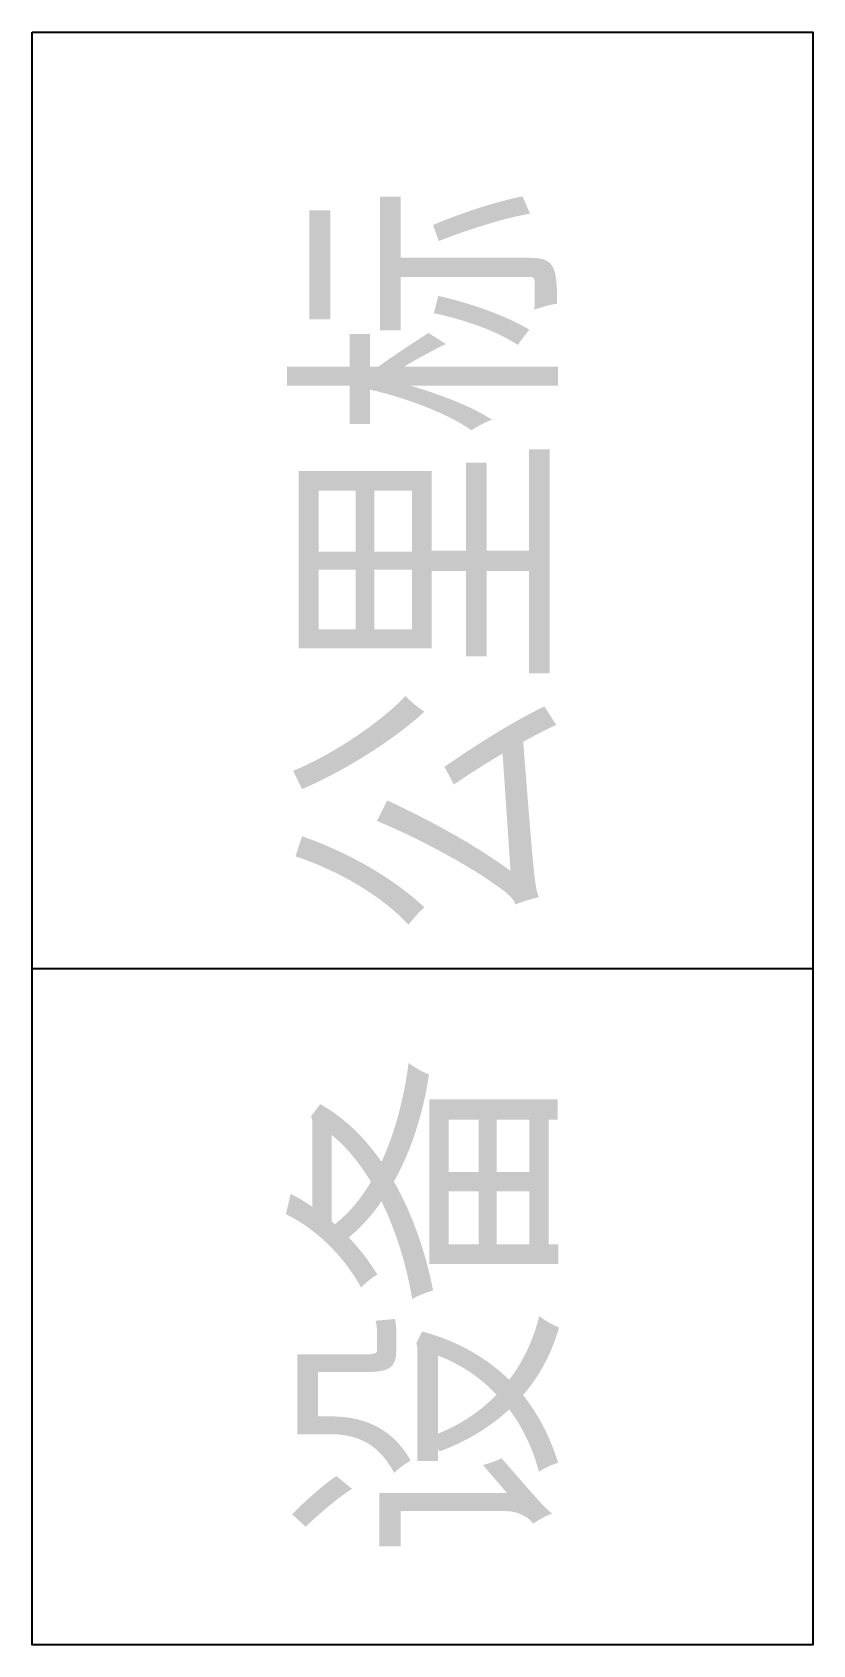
# Model space of a CAD drawing. Header units: millimetres. Extents: x -7.5 to 7.5, y 0 to 31.
import ezdxf
from ezdxf.enums import TextEntityAlignment as Align

# ---------------------------------------------------------------- set-up
doc = ezdxf.new("R2010")
doc.units = ezdxf.units.MM
doc.styles.add('CHINESE', font='TIMES.TTF', dxfattribs={"width": 0.8, "height": 3})

msp = doc.modelspace()

# ---------------------------------------------------------------- linework, layer by layer
msp.add_lwpolyline([(-7.5, 31), (7.5, 31), (7.5, 0), (-7.5, 0)], close=True)
msp.add_lwpolyline([(-7.5, 13), (7.5, 13)])

# ---------------------------------------------------------------- texts
at = {"linetype": 'Continuous', "lineweight": -3, "style": 'CHINESE', "width": 0.85}
for s, p in [('公里标', (0, 20.824)), ('设备', (0, 6.5))]:
    msp.add_text(s, height=4.1558, rotation=90, dxfattribs=at).set_placement(p, align=Align.MIDDLE)

doc.saveas('drawing.dxf')
